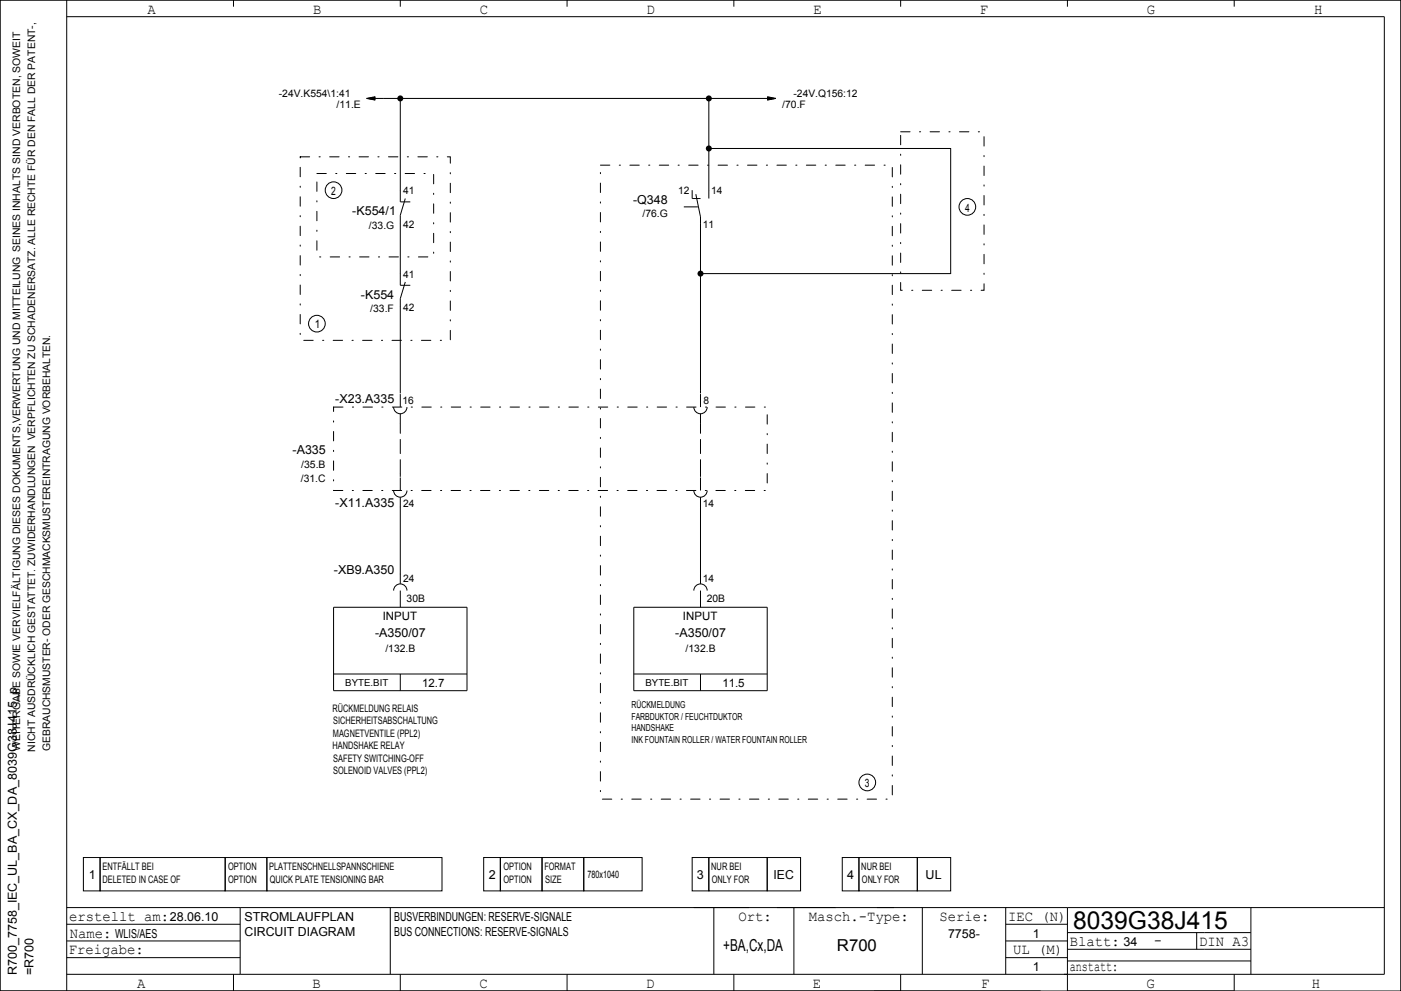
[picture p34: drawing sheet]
<svg xmlns="http://www.w3.org/2000/svg" width="420mm" height="297mm" viewBox="0 0 420 297" stroke-linecap="round" stroke-linejoin="round" font-family="sans-serif">
<defs><g id="words">
<text font-size="7.4" x="321.7" y="278.5">8039G38J415</text>
<g font-size="4.9">
<text x="216.8" y="285">+BA,Cx,DA</text>
<text x="250.9" y="285">R700</text>
</g>
<g font-size="4.4">
<text x="44.3" y="4.2">A</text>
<text x="93.8" y="4.2">B</text>
<text x="143.9" y="4.2">C</text>
<text x="193.9" y="4.2">D</text>
<text x="243.8" y="4.2">E</text>
<text x="293.8" y="4.2">F</text>
<text x="343.8" y="4.2">G</text>
<text x="394" y="4.2">H</text>
<text x="20.7" y="276">erstellt am:</text>
<text x="221.4" y="276">Ort:</text>
<text x="242.5" y="276">Masch.­Type:</text>
<text x="281.6" y="276">Serie:</text>
<text x="302.2" y="276">IEC (N)</text>
<text x="20.9" y="281">Name:</text>
<text x="20.6" y="286">Freigabe:</text>
<text x="303.7" y="286">UL (M)</text>
<text x="320.7" y="283.5">Blatt:</text>
<text x="346" y="283.2">­</text>
<text x="359.5" y="283.5">DIN A3</text>
<text x="320.7" y="291">anstatt:</text>
<text x="41.1" y="296">A</text>
<text x="93.7" y="296">B</text>
<text x="143.7" y="296">C</text>
<text x="193.7" y="296">D</text>
<text x="243.7" y="296">E</text>
<text x="294.1" y="296">F</text>
<text x="343.7" y="296">G</text>
<text x="393.3" y="296">H</text>
</g>
<g font-size="3.7">
<text x="105.6" y="64.5">­K554/1</text>
<text x="189.8" y="61">­Q348</text>
<text x="108.2" y="89.5">­K554</text>
<text x="100.5" y="120.8">­X23.A335</text>
<text x="87.7" y="136">­A335</text>
<text x="100.5" y="152">­X11.A335</text>
<text x="100.1" y="172">­XB9.A350</text>
<text x="112.4" y="191">­A350/07</text>
<text x="202.5" y="191">­A350/07</text>
<text x="26.6" y="263.5">1</text>
<text x="146.5" y="263.5">2</text>
<text x="208.9" y="263.5">3</text>
<text x="231.9" y="263.5">IEC</text>
<text x="254" y="263.5">4</text>
<text x="277.5" y="263.5">UL</text>
<text x="50.9" y="276">28.06.10</text>
<text x="73.3" y="276">STROMLAUFPLAN</text>
<text x="118.2" y="276">BUSVERBINDUNGEN: RESERVE­SIGNALE</text>
<text x="34.5" y="281">WLIS/AES</text>
<text x="73.3" y="280.5">CIRCUIT DIAGRAM</text>
<text x="118.2" y="280.5">BUS CONNECTIONS: RESERVE­SIGNALS</text>
<text x="284.2" y="281">7758­</text>
<text x="309.6" y="281">1</text>
<text x="336.8" y="283.5">34</text>
<text x="5" y="292.3" transform="rotate(-90 5 292.3)">R700_7758_IEC_UL_BA_CX_DA_8039G38J415_p</text>
<text x="10" y="292.2" transform="rotate(-90 10 292.2)">=R700</text>
<text x="309.6" y="291">1</text>
</g>
<g font-size="3.5">
<text x="99.3" y="58.4">2</text>
<text x="289.3" y="63.4">4</text>
<text x="94.4" y="98.4">1</text>
<text x="114.8" y="185.9">INPUT</text>
<text x="204.7" y="185.9">INPUT</text>
<text x="126.5" y="205.9">12.7</text>
<text x="216.6" y="205.9">11.5</text>
<text x="259.3" y="235.9">3</text>
</g>
<g font-size="3.1">
<text x="83.6" y="29">­24V.K554\1:41</text>
<text x="237.9" y="29">­24V.Q156:12</text>
<text x="100.9" y="32.5">/11.E</text>
<text x="234.5" y="32.5">/70.F</text>
<text x="120.9" y="58.2">41</text>
<text x="203.3" y="58.2">12</text>
<text x="213.2" y="58.2">14</text>
<text x="192.6" y="65.1">/76.G</text>
<text x="110.6" y="68.6">/33.G</text>
<text x="120.9" y="68.3">42</text>
<text x="210.7" y="68.3">11</text>
<text x="120.9" y="83.3">41</text>
<text x="111" y="93.6">/33.F</text>
<text x="120.9" y="93.2">42</text>
<text x="120.7" y="121">16</text>
<text x="210.9" y="121">8</text>
<text x="90.3" y="140.1">/35.B</text>
<text x="90.2" y="144.5">/31.C</text>
<text x="120.9" y="152">24</text>
<text x="210.7" y="152">14</text>
<text x="120.9" y="174.5">24</text>
<text x="210.7" y="174.5">14</text>
<text x="121.9" y="180.5">30B</text>
<text x="211.9" y="180.5">20B</text>
<text x="115.5" y="195.4">/132.B</text>
<text x="205.5" y="195.4">/132.B</text>
<text x="99.7" y="213.2">RÜCKMELDUNG RELAIS</text>
<text x="99.8" y="220.8">MAGNETVENTILE (PPL2)</text>
<text x="99.9" y="217">SICHERHEITSABSCHALTUNG</text>
<text x="6" y="225" transform="rotate(-90 6 225)">WEITERGABE SOWIE VERVIELFÄLTIGUNG DIESES DOKUMENTS,VERWERTUNG UND MITTEILUNG SEINES INHALTS SIND VERBOTEN, SOWEIT</text>
<text x="10.5" y="225.3" transform="rotate(-90 10.5 225.3)">NICHT AUSDRÜCKLICH GESTATTET. ZUWIDERHANDLUNGEN VERPFLICHTEN ZU SCHADENERSATZ. ALLE RECHTE FÜR DEN FALL DER PATENT­,</text>
<text x="15" y="225.1" transform="rotate(-90 15 225.1)">GEBRAUCHSMUSTER­ ODER GESCHMACKSMUSTEREINTRAGUNG VORBEHALTEN.</text>
<text x="99.7" y="224.5">HANDSHAKE RELAY</text>
<text x="99.9" y="228.3">SAFETY SWITCHING­OFF</text>
<text x="99.9" y="232">SOLENOID VALVES (PPL2)</text>
<text x="30.7" y="260.8">ENTFÄLLT BEI</text>
<text x="68.4" y="260.8">OPTION</text>
<text x="80.7" y="260.8">PLATTENSCHNELLSPANNSCHIENE</text>
<text x="150.9" y="260.8">OPTION</text>
<text x="163.2" y="260.8">FORMAT</text>
<text x="176.1" y="263.3">780x1040</text>
<text x="213.2" y="260.8">NUR BEI</text>
<text x="258.2" y="260.8">NUR BEI</text>
<text x="30.7" y="264.5">DELETED IN CASE OF</text>
<text x="68.4" y="264.5">OPTION</text>
<text x="80.9" y="264.5">QUICK PLATE TENSIONING BAR</text>
<text x="150.9" y="264.5">OPTION</text>
<text x="163.4" y="264.5">SIZE</text>
<text x="213.4" y="264.5">ONLY FOR</text>
<text x="258.4" y="264.5">ONLY FOR</text>
</g>
<g font-size="2.9">
<text x="103.5" y="205.7">BYTE.BIT</text>
<text x="193.5" y="205.7">BYTE.BIT</text>
<text x="189.3" y="212.2">RÜCKMELDUNG</text>
<text x="189.3" y="215.7">FARBDUKTOR / FEUCHTDUKTOR</text>
<text x="189.3" y="219.2">HANDSHAKE</text>
<text x="189.3" y="222.7">INK FOUNTAIN ROLLER / WATER FOUNTAIN ROLLER</text>
</g>
</g></defs>
<path d="M270 39.5h25v47.5h-25zM90 47h45v55h-45zM95 52h35v25h-35zM180 49.5h87.5v190h-87.5zM100 122h130v25h-130z" fill="none" stroke="#000" stroke-width=".3" stroke-dasharray="2.8 2.8 .4 2.8"/>
<path d="M120 142v-15M210 142v-15" fill="none" stroke="#000" stroke-width=".3" stroke-dasharray="4.2 1.8"/>
<g fill="none" stroke="#000" stroke-width=".3">
<path d="M0 0h420v297h-420zM20 0v297M20 5h395v287h-395M70 0v2M120 0v2M170 0v2M220 0v2M270 0v2M320 0v2M370 0v2M109.9 29.5h122.7M109.9 29.5l2.6 .5"/>
<path d="M110.5 29.4h2M110.6 29.6h1.9M111 29.7h1.5M111 29.3h1.5M111.5 29.8h1M111.5 29.2h1M112.1 29.9h.4M112.1 29.1h.4M112.5 29l-2.6 .5M120 29.5v31h3M212.5 29.5v30M230 29.9h.4"/>
<path d="M230 29.8h1M230 29.7h1.5M230 29.6h2M230 29.4h1.9M230 29.3h1.5M230 29.2h1M230 29.1h.4M230 29l2.6 .5M232.6 29.5l-2.6 .5M121.5 59.5l-1.5 5v21h3M207.5 57v2.5h2.5M208.6 58.2l1.4 6.8v52.9"/>
<path d="M212.5 44.5h72.5v37.5h-75M121.5 84.5l-1.5 5v28.4M120 118.1v3.9M210 118.1v3.9M118 122a2 2 0 0 0 2 2 2 2 0 0 0 2-2M120 124v3M208 122a2 2 0 0 0 2 2 2 2 0 0 0 2-2M210 124v3M118 147a2 2 0 0 0 2 2 2 2 0 0 0 2-2M120 142v.9M120 143.1v3.9M120 149v26"/>
<path d="M208 147a2 2 0 0 0 2 2 2 2 0 0 0 2-2M210 142v.9M210 143.1v3.9M210 149v26M118 177a2 2 0 0 1 2-2 2 2 0 0 1 2 2M120 177v5M208 177a2 2 0 0 1 2-2 2 2 0 0 1 2 2M210 177v5M100 182h40v25h-40zM190 182h40v25h-40zM100 202h40M120 202v5"/>
<path d="M190 202h40M210 202v5M25 257h5v10h-5zM30 257h37.5v10h-37.5zM67.5 257h12.5v10h-12.5zM80 257h52.5v10h-52.5zM145 257h5v10h-5zM150 257h12.5v10h-12.5zM162.5 257h12.5v10h-12.5zM175 257h17.5v10h-17.5zM207.5 257h5v10h-5zM212.5 257h17.5v10h-17.5z"/>
<path d="M230 257h10v10h-10zM252.5 257h5v10h-5zM257.5 257h17.5v10h-17.5zM275 257h10v10h-10zM20 277h52M20 272h395M72 272v20M117 272v20M214 272v20M238 272v20M276.5 272v20M301.5 272v20"/>
<path d="M301.5 277h18.5M320 272v25h50v-5M320 279.5h55M358.7 279.5v5M375 272v20M20 287h52M20 282h52M70 292v5M120 292v5M170 292v5M220 292v5M270 292v5"/>
<path d="M301.5 287h18.5M301.5 282h18.5M312 297h-312v-297h420v297M320 284.5h55M320 288h55"/>
<circle cx="100" cy="57" r="2.5"/>
<circle cx="290" cy="62" r="2.5"/>
<circle cx="95" cy="97" r="2.5"/>
<circle cx="260" cy="234.5" r="2.5"/>
</g>
<path d="M205 62h4.4" fill="none" stroke="#000" stroke-width=".3" stroke-dasharray="4.2 1.8" stroke-linecap="butt"/>
<g fill="#000">
<circle cx="120" cy="29.5" r=".9"/>
<circle cx="212.5" cy="29.5" r=".9"/>
<circle cx="212.5" cy="44.5" r=".9"/>
<circle cx="210" cy="82" r=".9"/>
</g>
<use href="#words"/>
</svg>
